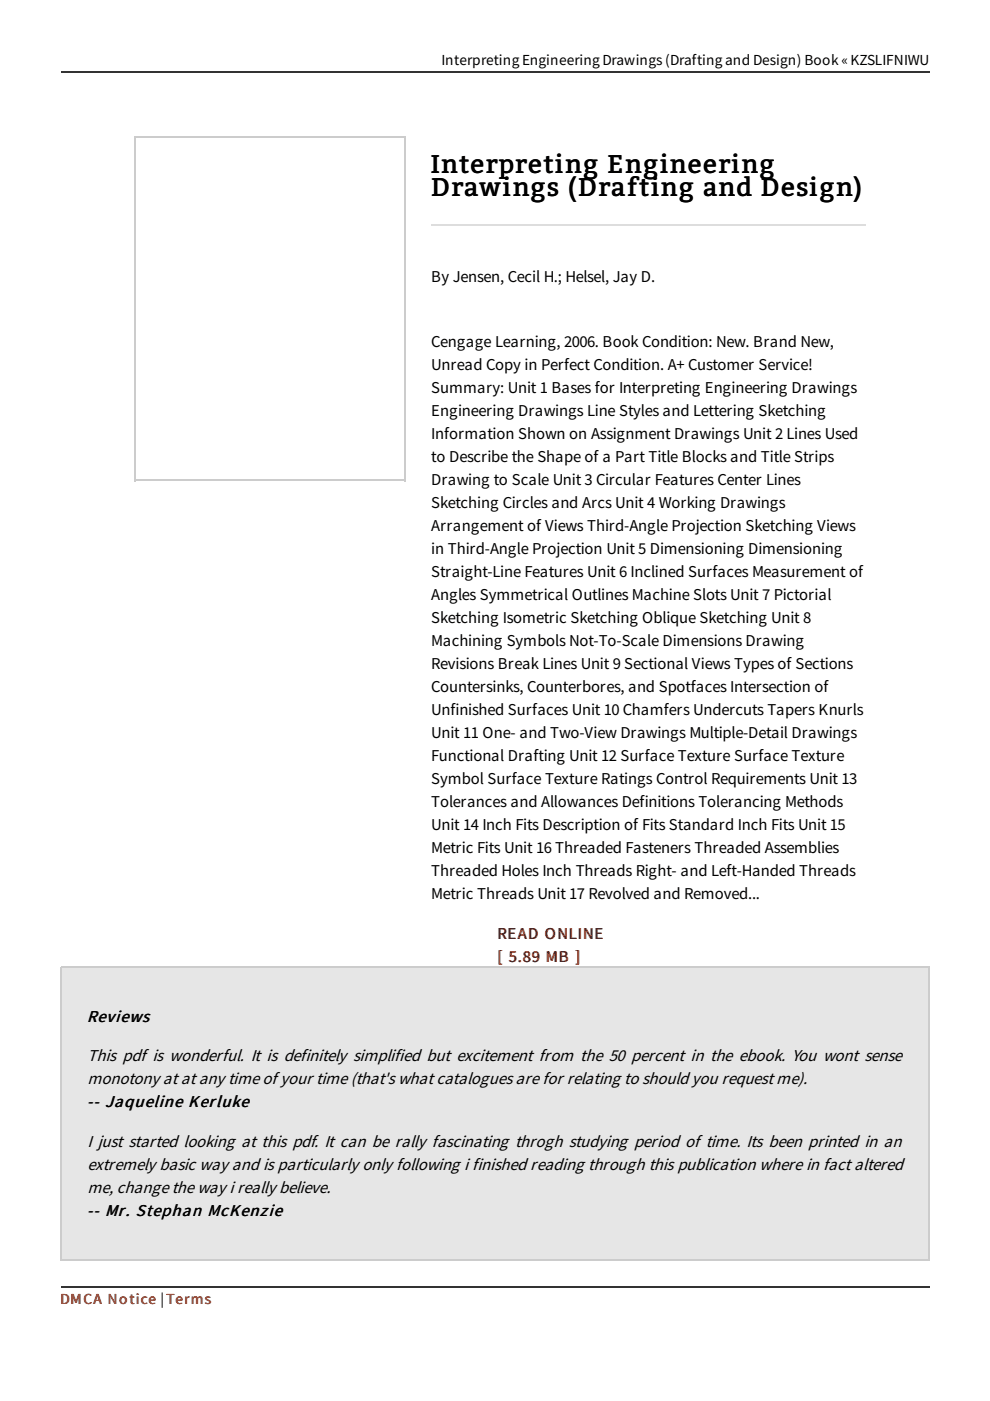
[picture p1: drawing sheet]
<svg xmlns="http://www.w3.org/2000/svg" width="210mm" height="297mm" viewBox="0 0 210 297" stroke-linecap="round" stroke-linejoin="round" font-family="sans-serif">
<defs><g id="words">
<g font-size="5.4">
<text x="91.3" y="36.7">Interpreting Engineering</text>
<text x="91.3" y="41.6">Drawings (Drafting and Design)</text>
</g>
<g font-size="3.7">
<text x="18.4" y="216.6">Reviews</text>
<text x="18.6" y="225">This pdf is wonderful. It is definitely simplified but excitement from the 50 percent in the ebook. You wont sense</text>
<text x="18.6" y="229.9">monotony at at any time of your time (that's what catalogues are for relating to should you request me).</text>
<text x="18.4" y="234.8">-- Jaqueline Kerluke</text>
<text x="18.6" y="243.2">I just started looking at this pdf. It can be rally fascinating throgh studying period of time. Its been printed in an</text>
<text x="18.6" y="248">extremely basic way and is particularly only following i finished reading through this publication where in fact altered</text>
<text x="18.4" y="257.8">-- Mr. Stephan McKenzie</text>
<text x="18.6" y="252.9">me, change the way i really believe.</text>
</g>
<g font-size="3.5">
<text x="91.4" y="59.7">By Jensen, Cecil H.; Helsel, Jay D.</text>
<text x="91.4" y="73.6">Cengage Learning, 2006. Book Condition: New. Brand New,</text>
<text x="91.4" y="78.4">Unread Copy in Perfect Condition. A+ Customer Service!</text>
<text x="91.4" y="83.3">Summary: Unit 1 Bases for Interpreting Engineering Drawings</text>
<text x="91.4" y="88.2">Engineering Drawings Line Styles and Lettering Sketching</text>
<text x="91.4" y="93.1">Information Shown on Assignment Drawings Unit 2 Lines Used</text>
<text x="91.4" y="97.9">to Describe the Shape of a Part Title Blocks and Title Strips</text>
<text x="91.4" y="102.8">Drawing to Scale Unit 3 Circular Features Center Lines</text>
<text x="91.4" y="107.7">Sketching Circles and Arcs Unit 4 Working Drawings</text>
<text x="91.4" y="112.6">Arrangement of Views Third-Angle Projection Sketching Views</text>
<text x="91.4" y="117.4">in Third-Angle Projection Unit 5 Dimensioning Dimensioning</text>
<text x="91.4" y="122.3">Straight-Line Features Unit 6 Inclined Surfaces Measurement of</text>
<text x="91.4" y="127.2">Angles Symmetrical Outlines Machine Slots Unit 7 Pictorial</text>
<text x="91.4" y="132.1">Sketching Isometric Sketching Oblique Sketching Unit 8</text>
<text x="91.4" y="137">Machining Symbols Not-To-Scale Dimensions Drawing</text>
<text x="91.4" y="141.8">Revisions Break Lines Unit 9 Sectional Views Types of Sections</text>
<text x="91.4" y="146.7">Countersinks, Counterbores, and Spotfaces Intersection of</text>
<text x="91.4" y="151.6">Unfinished Surfaces Unit 10 Chamfers Undercuts Tapers Knurls</text>
<text x="91.4" y="156.5">Unit 11 One- and Two-View Drawings Multiple-Detail Drawings</text>
<text x="91.4" y="161.3">Functional Drafting Unit 12 Surface Texture Surface Texture</text>
<text x="91.4" y="166.2">Symbol Surface Texture Ratings Control Requirements Unit 13</text>
<text x="91.4" y="171.1">Tolerances and Allowances Definitions Tolerancing Methods</text>
<text x="91.4" y="176">Unit 14 Inch Fits Description of Fits Standard Inch Fits Unit 15</text>
<text x="91.4" y="180.8">Metric Fits Unit 16 Threaded Fasteners Threaded Assemblies</text>
<text x="91.4" y="185.7">Threaded Holes Inch Threads Right- and Left-Handed Threads</text>
<text x="91.4" y="190.6">Metric Threads Unit 17 Revolved and Removed...</text>
</g>
<g font-size="3.5" fill="#801515">
<text x="105.4" y="199">READ ONLINE</text>
<text x="105.4" y="203.9">[ 5.89 MB ]</text>
</g>
<text font-size="3.3" x="93.6" y="13.7">InterpretingEngineeringDrawings(Draftingand Design) Book «KZSLIFNIWU</text>
<text font-size="3.3" fill="#c30" x="12.7" y="276.5">DMCA Notice | Terms</text>
</g></defs>
<path d="M12.9 15.2h184.2" fill="none" stroke="#333" stroke-width=".27"/>
<path d="M91.4 47.7h92.2" fill="none" stroke="#ddd" stroke-width=".27"/>
<path d="M12.9 205h184.2v62.3h-184.2z" fill="#e6e6e6"/>
<path d="M28.6 29h57.4M28.7 28.9v73.1M85.9 28.9v73.1M28.6 101.9h57.4M12.9 205.1h184.2M13 205v62.3M197 205v62.3M12.9 267.1h184.2" fill="none" stroke="#ccc" stroke-width=".27"/>
<path d="M12.9 272.8h184.2" fill="none" stroke="#333" stroke-width=".27"/>
<use href="#words"/>
</svg>
